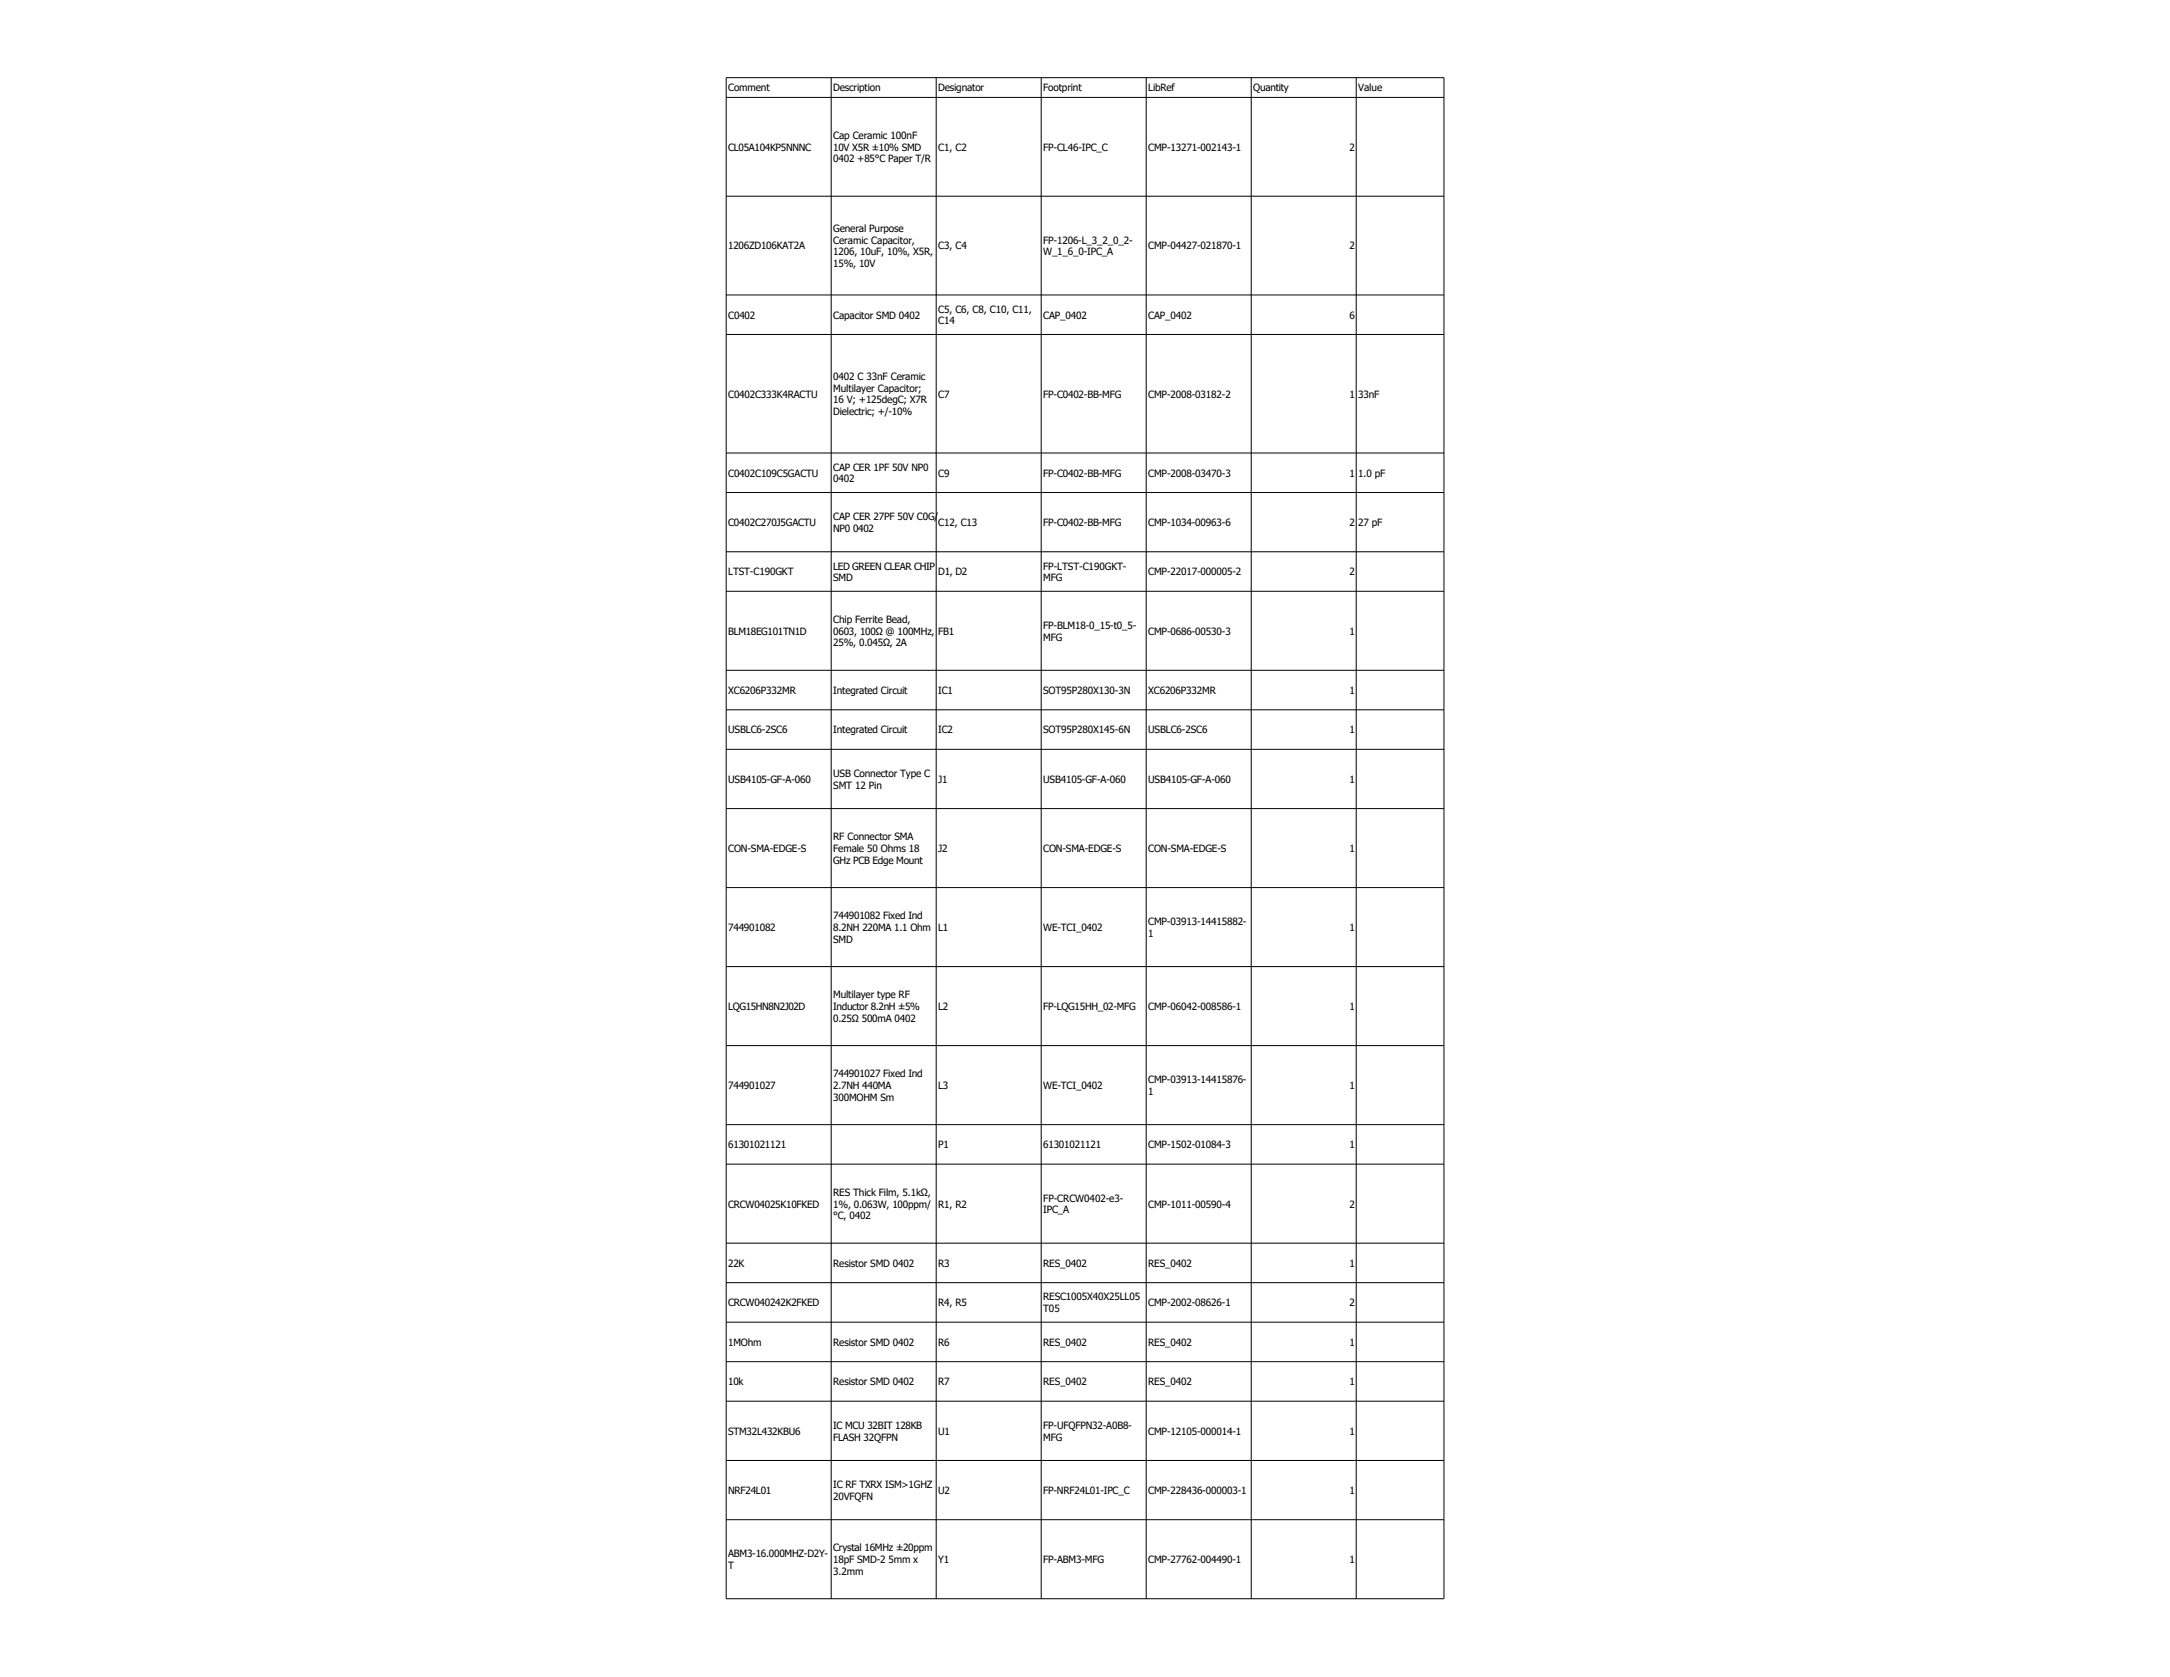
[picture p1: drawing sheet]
<svg xmlns="http://www.w3.org/2000/svg" width="279mm" height="216mm" viewBox="0 0 279 216" stroke-linecap="round" stroke-linejoin="round" font-family="sans-serif">
<defs><g id="words">
<g font-size="1.3">
<text x="93.8" y="11.8">Comment</text>
<text x="107.3" y="11.8">Description</text>
<text x="120.8" y="11.8">Designator</text>
<text x="134.3" y="11.8">Footprint</text>
<text x="147.8" y="11.8">LibRef</text>
<text x="161.4" y="11.8">Quantity</text>
<text x="174.9" y="11.8">Value</text>
<text x="107.3" y="17.9">Cap Ceramic 100nF</text>
<text x="93.8" y="19.4">CL05A104KP5NNNC</text>
<text x="107.3" y="19.4">10V X5R ±10% SMD</text>
<text x="107.3" y="20.9">0402 +85°C Paper T/R</text>
<text x="120.8" y="19.4">C1, C2</text>
<text x="134.3" y="19.4">FP-CL46-IPC_C</text>
<text x="147.8" y="19.4">CMP-13271-002143-1</text>
<text x="173.8" y="19.4">2</text>
<text x="107.3" y="29.9">General Purpose</text>
<text x="93.8" y="32.1">1206ZD106KAT2A</text>
<text x="107.3" y="31.4">Ceramic Capacitor,</text>
<text x="107.3" y="32.9">1206, 10uF, 10%, X5R,</text>
<text x="107.3" y="34.4">15%, 10V</text>
<text x="120.8" y="32.1">C3, C4</text>
<text x="134.3" y="31.4">FP-1206-L_3_2_0_2-</text>
<text x="134.3" y="32.9">W_1_6_0-IPC_A</text>
<text x="147.8" y="32.1">CMP-04427-021870-1</text>
<text x="173.8" y="32.1">2</text>
<text x="93.8" y="41">C0402</text>
<text x="107.3" y="41">Capacitor SMD 0402</text>
<text x="120.8" y="40.3">C5, C6, C8, C10, C11,</text>
<text x="120.8" y="41.8">C14</text>
<text x="134.3" y="41">CAP_0402</text>
<text x="147.8" y="41">CAP_0402</text>
<text x="173.8" y="41">6</text>
<text x="93.8" y="51.2">C0402C333K4RACTU</text>
<text x="107.3" y="48.9">0402 C 33nF Ceramic</text>
<text x="107.3" y="50.4">Multilayer Capacitor;</text>
<text x="107.3" y="51.9">16 V; +125degC; X7R</text>
<text x="107.3" y="53.4">Dielectric; +/-10%</text>
<text x="120.8" y="51.2">C7</text>
<text x="134.3" y="51.2">FP-C0402-BB-MFG</text>
<text x="147.8" y="51.2">CMP-2008-03182-2</text>
<text x="173.8" y="51.2">1</text>
<text x="174.9" y="51.2">33nF</text>
<text x="93.8" y="61.4">C0402C109C5GACTU</text>
<text x="107.3" y="60.6">CAP CER 1PF 50V NP0</text>
<text x="107.3" y="62.1">0402</text>
<text x="120.8" y="61.4">C9</text>
<text x="134.3" y="61.4">FP-C0402-BB-MFG</text>
<text x="147.8" y="61.4">CMP-2008-03470-3</text>
<text x="173.8" y="61.4">1</text>
<text x="174.9" y="61.4">1.0 pF</text>
<text x="93.8" y="67.7">C0402C270J5GACTU</text>
<text x="107.3" y="67">CAP CER 27PF 50V C0G/</text>
<text x="107.3" y="68.5">NP0 0402</text>
<text x="120.8" y="67.7">C12, C13</text>
<text x="134.3" y="67.7">FP-C0402-BB-MFG</text>
<text x="147.8" y="67.7">CMP-1034-00963-6</text>
<text x="173.8" y="67.7">2</text>
<text x="174.9" y="67.7">27 pF</text>
<text x="93.8" y="74.1">LTST-C190GKT</text>
<text x="107.3" y="73.3">LED GREEN CLEAR CHIP</text>
<text x="107.3" y="74.8">SMD</text>
<text x="120.8" y="74.1">D1, D2</text>
<text x="134.3" y="73.3">FP-LTST-C190GKT-</text>
<text x="134.3" y="74.8">MFG</text>
<text x="147.8" y="74.1">CMP-22017-000005-2</text>
<text x="173.8" y="74.1">2</text>
<text x="93.8" y="81.7">BLM18EG101TN1D</text>
<text x="107.3" y="80.2">Chip Ferrite Bead,</text>
<text x="107.3" y="81.7">0603, 100Ω @ 100MHz,</text>
<text x="107.3" y="83.2">25%, 0.045Ω, 2A</text>
<text x="120.8" y="81.7">FB1</text>
<text x="134.3" y="81">FP-BLM18-0_15-t0_5-</text>
<text x="134.3" y="82.5">MFG</text>
<text x="147.8" y="81.7">CMP-0686-00530-3</text>
<text x="173.8" y="81.7">1</text>
<text x="93.8" y="89.3">XC6206P332MR</text>
<text x="107.3" y="89.3">Integrated Circuit</text>
<text x="120.8" y="89.3">IC1</text>
<text x="134.3" y="89.3">SOT95P280X130-3N</text>
<text x="147.8" y="89.3">XC6206P332MR</text>
<text x="173.8" y="89.3">1</text>
<text x="93.8" y="94.4">USBLC6-2SC6</text>
<text x="107.3" y="94.4">Integrated Circuit</text>
<text x="120.8" y="94.4">IC2</text>
<text x="134.3" y="94.4">SOT95P280X145-6N</text>
<text x="147.8" y="94.4">USBLC6-2SC6</text>
<text x="173.8" y="94.4">1</text>
<text x="93.8" y="100.8">USB4105-GF-A-060</text>
<text x="107.3" y="100">USB Connector Type C</text>
<text x="107.3" y="101.5">SMT 12 Pin</text>
<text x="120.8" y="100.8">J1</text>
<text x="134.3" y="100.8">USB4105-GF-A-060</text>
<text x="147.8" y="100.8">USB4105-GF-A-060</text>
<text x="173.8" y="100.8">1</text>
<text x="93.8" y="109.7">CON-SMA-EDGE-S</text>
<text x="107.3" y="108.2">RF Connector SMA</text>
<text x="107.3" y="109.7">Female 50 Ohms 18</text>
<text x="107.3" y="111.2">GHz PCB Edge Mount</text>
<text x="120.8" y="109.7">J2</text>
<text x="134.3" y="109.7">CON-SMA-EDGE-S</text>
<text x="147.8" y="109.7">CON-SMA-EDGE-S</text>
<text x="173.8" y="109.7">1</text>
<text x="93.8" y="119.9">744901082</text>
<text x="107.3" y="118.3">744901082 Fixed Ind</text>
<text x="107.3" y="119.9">8.2NH 220MA 1.1 Ohm</text>
<text x="120.8" y="119.9">L1</text>
<text x="134.3" y="119.9">WE-TCI_0402</text>
<text x="147.8" y="119.1">CMP-03913-14415882-</text>
<text x="173.8" y="119.9">1</text>
<text x="107.3" y="121.4">SMD</text>
<text x="147.8" y="120.6">1</text>
<text x="93.8" y="130">LQG15HN8N2J02D</text>
<text x="107.3" y="128.5">Multilayer type RF</text>
<text x="107.3" y="130">Inductor 8.2nH ±5%</text>
<text x="107.3" y="131.5">0.25Ω 500mA 0402</text>
<text x="120.8" y="130">L2</text>
<text x="134.3" y="130">FP-LQG15HH_02-MFG</text>
<text x="147.8" y="130">CMP-06042-008586-1</text>
<text x="173.8" y="130">1</text>
<text x="93.8" y="140.2">744901027</text>
<text x="107.3" y="138.7">744901027 Fixed Ind</text>
<text x="107.3" y="140.2">2.7NH 440MA</text>
<text x="107.3" y="141.7">300MOHM Sm</text>
<text x="120.8" y="140.2">L3</text>
<text x="134.3" y="140.2">WE-TCI_0402</text>
<text x="147.8" y="139.4">CMP-03913-14415876-</text>
<text x="147.8" y="141">1</text>
<text x="173.8" y="140.2">1</text>
<text x="93.8" y="147.8">61301021121</text>
<text x="120.8" y="147.8">P1</text>
<text x="134.3" y="147.8">61301021121</text>
<text x="147.8" y="147.8">CMP-1502-01084-3</text>
<text x="173.8" y="147.8">1</text>
<text x="93.8" y="155.5">CRCW04025K10FKED</text>
<text x="107.3" y="154">RES Thick Film, 5.1kΩ,</text>
<text x="107.3" y="155.5">1%, 0.063W, 100ppm/</text>
<text x="120.8" y="155.5">R1, R2</text>
<text x="134.3" y="154.7">FP-CRCW0402-e3-</text>
<text x="147.8" y="155.5">CMP-1011-00590-4</text>
<text x="173.8" y="155.5">2</text>
<text x="107.3" y="157">°C, 0402</text>
<text x="134.3" y="156.2">IPC_A</text>
<text x="93.8" y="163.1">22K</text>
<text x="107.3" y="163.1">Resistor SMD 0402</text>
<text x="120.8" y="163.1">R3</text>
<text x="134.3" y="163.1">RES_0402</text>
<text x="134.3" y="167.4">RESC1005X40X25LL05</text>
<text x="147.8" y="163.1">RES_0402</text>
<text x="173.8" y="163.1">1</text>
<text x="93.8" y="168.2">CRCW040242K2FKED</text>
<text x="93.8" y="173.3">1MOhm</text>
<text x="107.3" y="173.3">Resistor SMD 0402</text>
<text x="120.8" y="168.2">R4, R5</text>
<text x="120.8" y="173.3">R6</text>
<text x="134.3" y="168.9">T05</text>
<text x="134.3" y="173.3">RES_0402</text>
<text x="147.8" y="168.2">CMP-2002-08626-1</text>
<text x="147.8" y="173.3">RES_0402</text>
<text x="173.8" y="168.2">2</text>
<text x="173.8" y="173.3">1</text>
<text x="93.8" y="178.3">10k</text>
<text x="107.3" y="178.3">Resistor SMD 0402</text>
<text x="120.8" y="178.3">R7</text>
<text x="134.3" y="178.3">RES_0402</text>
<text x="147.8" y="178.3">RES_0402</text>
<text x="173.8" y="178.3">1</text>
<text x="93.8" y="184.7">STM32L432KBU6</text>
<text x="107.3" y="184">IC MCU 32BIT 128KB</text>
<text x="107.3" y="185.5">FLASH 32QFPN</text>
<text x="120.8" y="184.7">U1</text>
<text x="134.3" y="184">FP-UFQFPN32-A0B8-</text>
<text x="134.3" y="185.5">MFG</text>
<text x="147.8" y="184.7">CMP-12105-000014-1</text>
<text x="173.8" y="184.7">1</text>
<text x="107.3" y="191.6">IC RF TXRX ISM&gt;1GHZ</text>
<text x="93.8" y="192.3">NRF24L01</text>
<text x="107.3" y="193.1">20VFQFN</text>
<text x="120.8" y="192.3">U2</text>
<text x="134.3" y="192.3">FP-NRF24L01-IPC_C</text>
<text x="147.8" y="192.3">CMP-228436-000003-1</text>
<text x="173.8" y="192.3">1</text>
<text x="93.8" y="200.5">ABM3-16.000MHZ-D2Y-</text>
<text x="93.8" y="202">T</text>
<text x="107.3" y="199.7">Crystal 16MHz ±20ppm</text>
<text x="107.3" y="201.2">18pF SMD-2 5mm x</text>
<text x="107.3" y="202.7">3.2mm</text>
<text x="120.8" y="201.2">Y1</text>
<text x="134.3" y="201.2">FP-ABM3-MFG</text>
<text x="147.8" y="201.2">CMP-27762-004490-1</text>
<text x="173.8" y="201.2">1</text>
</g>
</g></defs>
<g fill="none" stroke="#000" stroke-width=".13">
<path d="M93.5 10h92.4v195.8h-92.4zM93.5 12.5h92.4M107 10v195.8M120.5 10v195.8M134.1 10v195.8M147.6 10v195.8M161.1 10v195.8M174.6 10v195.8M93.5 25.3h92.4M93.5 38h92.4M93.5 43.1h92.4M93.5 58.3h92.4"/>
<path d="M93.5 63.4h92.4M93.5 71h92.4M93.5 76.1h92.4M93.5 86.3h92.4M93.5 91.4h92.4M93.5 96.5h92.4M93.5 104.1h92.4M93.5 114.3h92.4M93.5 124.4h92.4M93.5 134.6h92.4M93.5 144.8h92.4M93.5 149.9h92.4"/>
<path d="M93.5 160h92.4M93.5 165.1h92.4M93.5 170.2h92.4M93.5 175.3h92.4M93.5 180.4h92.4M93.5 188h92.4M93.5 195.7h92.4"/>
</g>
<use href="#words"/>
</svg>
